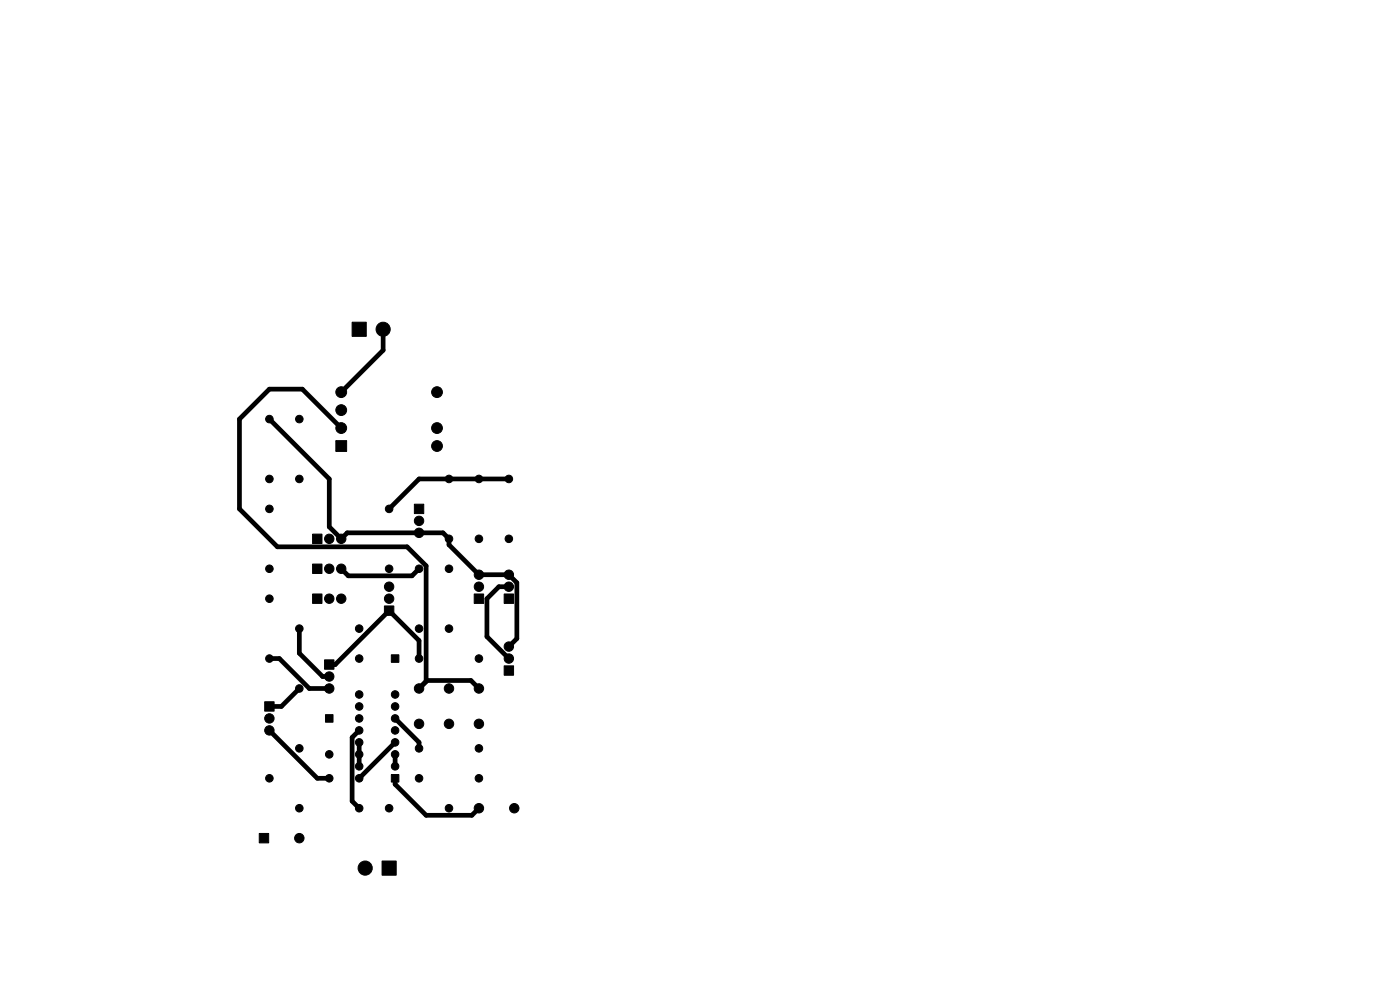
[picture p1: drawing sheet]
<svg xmlns="http://www.w3.org/2000/svg" width="297mm" height="210mm" viewBox="0 0 297 210" stroke-linecap="round" stroke-linejoin="round" font-family="sans-serif">
<g fill="#000" stroke="#000" stroke-width=".21">
<path d="M74.7 68.3h3v3.1h-3zM71.2 93.5h2.3v2.3h-2.3zM66.3 113.3h2v2h-2zM87.9 107h2v1.9h-2zM66.3 126h2v2h-2zM66.3 119.7h2v1.9h-2zM68.9 140h1.9v2h-1.9zM81.6 128.5h1.9v2h-1.9zM83 138.9h1.6v1.6h-1.6zM100.6 126h2v2h-2zM107 126h1.9v2h-1.9zM56.2 148.9h1.9v2h-1.9z"/>
<path d="M69 151.6h1.7v1.6h-1.7zM107 141.2h1.9v2h-1.9zM55 176.8h2v2h-2zM83 164.3h1.6v1.6h-1.6zM81 182.6h3.1v3.1h-3.1z"/>
<circle cx="81.3" cy="69.8" r="1.5"/>
<circle cx="57.1" cy="88.9" r=".8"/>
<circle cx="63.5" cy="88.9" r=".8"/>
<circle cx="72.4" cy="87" r="1.14"/>
<circle cx="72.4" cy="90.8" r="1.14"/>
<circle cx="72.4" cy="83.2" r="1.14"/>
<circle cx="92.7" cy="90.8" r="1.14"/>
<circle cx="92.7" cy="83.2" r="1.14"/>
<circle cx="92.7" cy="94.6" r="1.14"/>
<circle cx="57.1" cy="107.9" r=".8"/>
<circle cx="57.1" cy="101.6" r=".8"/>
<circle cx="63.5" cy="101.6" r=".8"/>
<circle cx="69.8" cy="114.3" r="1"/>
<circle cx="72.4" cy="114.3" r="1"/>
<circle cx="82.5" cy="107.9" r=".8"/>
<circle cx="88.9" cy="110.5" r="1"/>
<circle cx="88.9" cy="113" r="1"/>
<circle cx="95.2" cy="101.6" r=".8"/>
<circle cx="95.2" cy="114.3" r=".8"/>
<circle cx="101.6" cy="114.3" r=".8"/>
<circle cx="101.6" cy="101.6" r=".8"/>
<circle cx="107.9" cy="114.3" r=".8"/>
<circle cx="107.9" cy="101.6" r=".8"/>
<circle cx="57.1" cy="120.6" r=".8"/>
<circle cx="57.1" cy="127" r=".8"/>
<circle cx="57.1" cy="139.7" r=".8"/>
<circle cx="63.5" cy="133.3" r=".8"/>
<circle cx="69.8" cy="127" r="1"/>
<circle cx="69.8" cy="120.6" r="1"/>
<circle cx="72.4" cy="127" r="1"/>
<circle cx="72.4" cy="120.6" r="1"/>
<circle cx="76.2" cy="133.3" r=".8"/>
<circle cx="76.2" cy="139.7" r=".8"/>
<circle cx="82.5" cy="120.6" r=".8"/>
<circle cx="82.5" cy="124.5" r="1"/>
<circle cx="82.5" cy="127" r="1"/>
<circle cx="88.9" cy="139.7" r=".8"/>
<circle cx="88.9" cy="120.6" r=".8"/>
<circle cx="88.9" cy="133.3" r=".8"/>
<circle cx="95.2" cy="120.6" r=".8"/>
<circle cx="95.2" cy="133.3" r=".8"/>
<circle cx="101.6" cy="139.7" r=".8"/>
<circle cx="101.6" cy="121.9" r="1"/>
<circle cx="101.6" cy="124.5" r="1"/>
<circle cx="107.9" cy="124.5" r="1"/>
<circle cx="107.9" cy="139.7" r="1"/>
<circle cx="107.9" cy="121.9" r="1"/>
<circle cx="107.9" cy="137.2" r="1"/>
<circle cx="57.1" cy="152.4" r="1"/>
<circle cx="57.1" cy="154.9" r="1"/>
<circle cx="63.5" cy="158.7" r=".8"/>
<circle cx="63.5" cy="146" r=".8"/>
<circle cx="69.8" cy="143.5" r="1"/>
<circle cx="69.8" cy="146" r="1"/>
<circle cx="76.2" cy="152.4" r=".8"/>
<circle cx="76.2" cy="157.5" r=".8"/>
<circle cx="76.2" cy="149.9" r=".8"/>
<circle cx="76.2" cy="154.9" r=".8"/>
<circle cx="76.2" cy="147.3" r=".8"/>
<circle cx="83.8" cy="152.4" r=".8"/>
<circle cx="83.8" cy="149.9" r=".8"/>
<circle cx="83.8" cy="157.5" r=".8"/>
<circle cx="83.8" cy="147.3" r=".8"/>
<circle cx="83.8" cy="154.9" r=".8"/>
<circle cx="88.9" cy="146" r="1"/>
<circle cx="88.9" cy="153.5" r="1"/>
<circle cx="88.9" cy="158.7" r=".8"/>
<circle cx="95.2" cy="146" r="1"/>
<circle cx="95.2" cy="153.5" r="1"/>
<circle cx="101.6" cy="146" r="1"/>
<circle cx="101.6" cy="153.5" r="1"/>
<circle cx="101.6" cy="158.7" r=".8"/>
<circle cx="57.1" cy="165.1" r=".8"/>
<circle cx="63.5" cy="177.8" r="1"/>
<circle cx="63.5" cy="171.4" r=".8"/>
<circle cx="69.8" cy="160" r=".8"/>
<circle cx="69.8" cy="165.1" r=".8"/>
<circle cx="76.2" cy="171.4" r=".8"/>
<circle cx="76.2" cy="165.1" r=".8"/>
<circle cx="76.2" cy="160" r=".8"/>
<circle cx="76.2" cy="162.6" r=".8"/>
<circle cx="82.5" cy="171.4" r=".8"/>
<circle cx="83.8" cy="162.6" r=".8"/>
<circle cx="83.8" cy="160" r=".8"/>
<circle cx="88.9" cy="165.1" r=".8"/>
<circle cx="95.2" cy="171.4" r=".8"/>
<circle cx="101.6" cy="171.4" r="1"/>
<circle cx="101.6" cy="165.1" r=".8"/>
<circle cx="109.1" cy="171.4" r="1"/>
<circle cx="77.5" cy="184.1" r="1.5"/>
</g>
<g fill="none" stroke="#000" stroke-width="1">
<path d="M81.3 69.9v4.4l-8.9 8.9M57.1 88.9l12.7 12.7v10.2l2.6 2.5 1.3-1.3h20.3l1.2 1.3v1.3l6.4 6.3h6.3l1.7 1.7v11.9l-1.7 1.7M72.4 90.8l-8.3-8.2h-7l-6.3 6.3v19.1l8 8h27.6l4 4v24.5M107.9 101.6h-19l-6.4 6.4M57.1 139.7h2.2l6.3 6.4h4.2M63.5 133.4v5.2l4.9 4.9h1.4M72.4 120.7l1.5 1.5h13.5l1.5-1.5M88.9 139.7v-3.8l-6.4-6.4-11.4 11.5h-1.3M107.9 124.5h-2.1l-2.5 2.5v8l4.6 4.7M57.1 154.9l10.2 10.2h2.5M63.5 146.1l-3.8 3.8h-2.6M76.2 154.9l-1.5 1.5v13.5l1.5 1.6"/>
<path d="M76.2 157.5v5.1M83.8 157.5l-7.6 7.6M83.8 152.4l5.1 5.1v1.3M88.9 146.1l1.7-1.8h9.3l1.7 1.8M83.8 165.1v1.3l6.6 6.6h9.7l1.5-1.5M83.8 160v2.6"/>
</g>
</svg>
